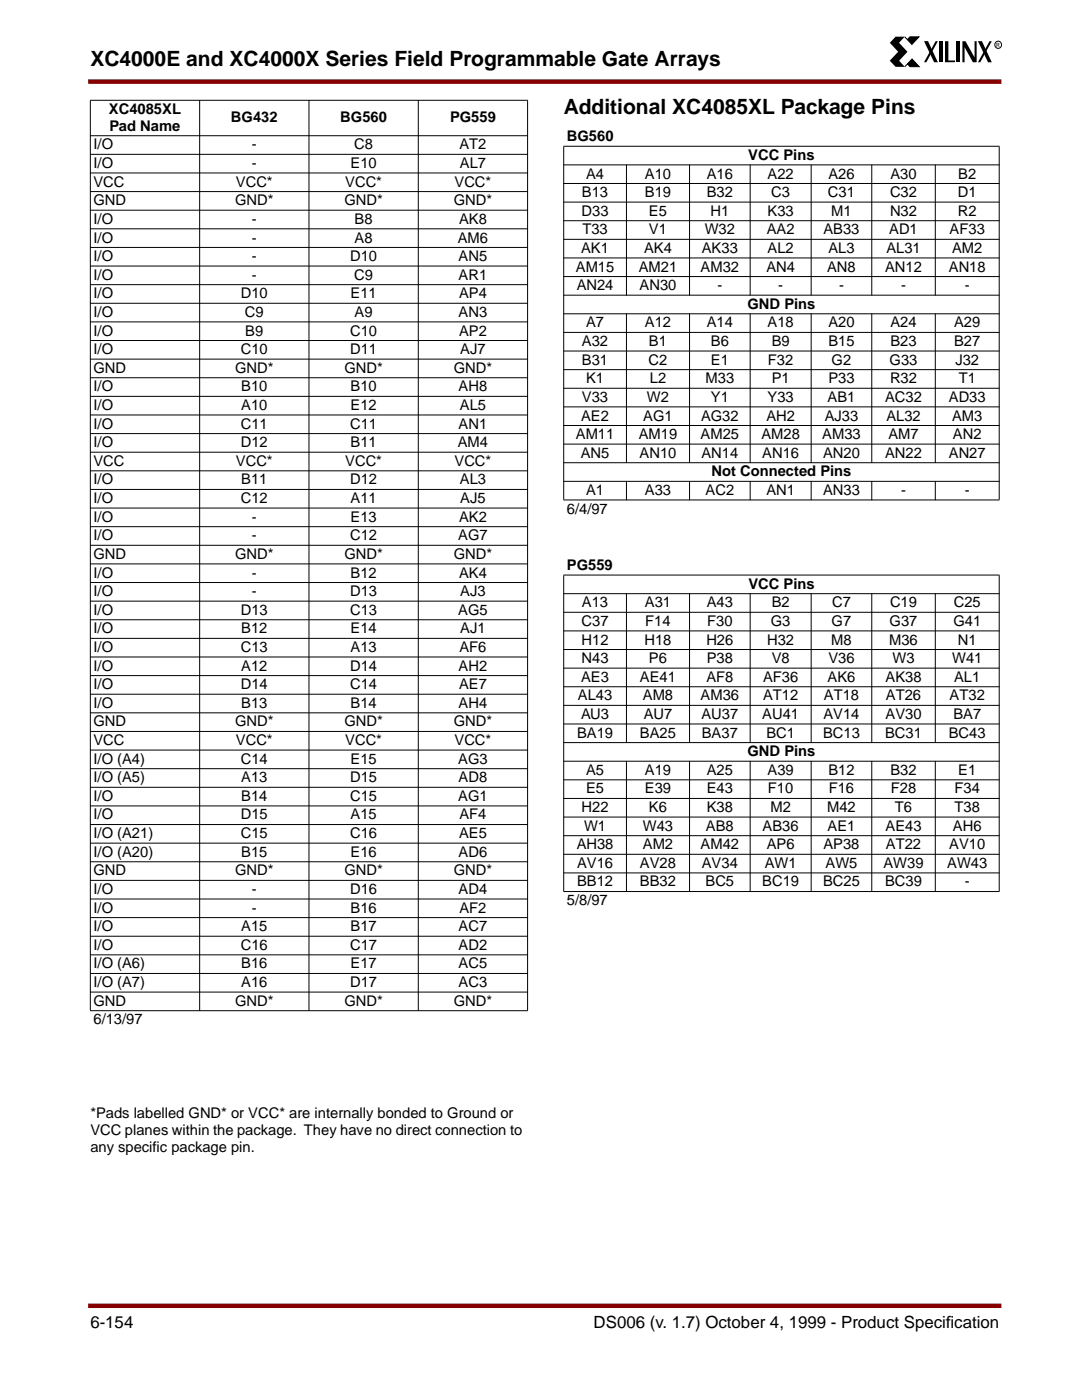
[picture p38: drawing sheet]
<svg xmlns="http://www.w3.org/2000/svg" width="216mm" height="279mm" viewBox="0 0 216 279" stroke-linecap="round" stroke-linejoin="round" font-family="sans-serif">
<defs><g id="words">
<g font-size="4.2">
<text x="18" y="13.1">XC4000E and XC4000X Series Field Programmable Gate Arrays</text>
<text x="112.5" y="22.8">Additional XC4085XL Package Pins</text>
</g>
<g font-size="3.4">
<text x="18" y="265.1">6-154</text>
<text x="118.5" y="265.1">DS006 (v. 1.7) October 4, 1999 - Product Specif</text>
<text x="188.7" y="265.1">ication</text>
</g>
<g font-size="2.9">
<text x="21.7" y="22.7">XC4085XL</text>
<text x="18.7" y="29.8">I/O</text>
<text x="21.9" y="26.1">Pad Name</text>
<text x="46.1" y="24.4">BG432</text>
<text x="50.3" y="29.8">-</text>
<text x="67.9" y="24.4">BG560</text>
<text x="70.7" y="29.8">C8</text>
<text x="89.8" y="24.4">PG559</text>
<text x="91.7" y="29.8">AT2</text>
<text x="113.1" y="28.2">BG560</text>
<text x="18.7" y="33.5">I/O</text>
<text x="50.3" y="33.5">-</text>
<text x="69.9" y="33.5">E10</text>
<text x="91.8" y="33.5">AL7</text>
<text x="116.9" y="35.6">A4</text>
<text x="128.7" y="35.6">A10</text>
<text x="141" y="35.6">A16</text>
<text x="149.3" y="31.9">VCC Pins</text>
<text x="153.2" y="35.6">A22</text>
<text x="165.3" y="35.6">A26</text>
<text x="177.7" y="35.6">A30</text>
<text x="191.2" y="35.6">B2</text>
<text x="18.7" y="37.3">VCC</text>
<text x="18.7" y="41">GND</text>
<text x="46.9" y="41">GND*</text>
<text x="47.1" y="37.3">VCC*</text>
<text x="68.7" y="41">GND*</text>
<text x="68.9" y="37.3">VCC*</text>
<text x="90.5" y="41">GND*</text>
<text x="90.7" y="37.3">VCC*</text>
<text x="116.1" y="39.4">B13</text>
<text x="128.7" y="39.4">B19</text>
<text x="141" y="39.4">B32</text>
<text x="153.9" y="39.4">C3</text>
<text x="165.2" y="39.4">C31</text>
<text x="177.6" y="39.4">C32</text>
<text x="191.1" y="39.4">D1</text>
<text x="18.7" y="44.7">I/O</text>
<text x="50.3" y="44.7">-</text>
<text x="70.8" y="44.7">B8</text>
<text x="91.6" y="44.7">AK8</text>
<text x="116" y="43.1">D33</text>
<text x="116.2" y="46.8">T33</text>
<text x="129.5" y="43.1">E5</text>
<text x="129.5" y="46.8">V1</text>
<text x="140.6" y="46.8">W32</text>
<text x="141.8" y="43.1">H1</text>
<text x="153" y="46.8">AA2</text>
<text x="153.2" y="43.1">K33</text>
<text x="164.3" y="46.8">AB33</text>
<text x="165.9" y="43.1">M1</text>
<text x="177.4" y="46.8">AD1</text>
<text x="177.6" y="43.1">N32</text>
<text x="189.5" y="46.8">AF33</text>
<text x="191.1" y="43.1">R2</text>
<text x="18.7" y="48.4">I/O</text>
<text x="18.7" y="52.1">I/O</text>
<text x="50.3" y="48.4">-</text>
<text x="50.3" y="52.1">-</text>
<text x="69.9" y="52.1">D10</text>
<text x="70.8" y="48.4">A8</text>
<text x="91.4" y="48.4">AM6</text>
<text x="91.5" y="52.1">AN5</text>
<text x="116" y="50.5">AK1</text>
<text x="128.5" y="50.5">AK4</text>
<text x="140" y="50.5">AK33</text>
<text x="153.2" y="50.5">AL2</text>
<text x="165.3" y="50.5">AL3</text>
<text x="176.9" y="50.5">AL31</text>
<text x="190" y="50.5">AM2</text>
<text x="18.7" y="55.8">I/O</text>
<text x="18.7" y="59.5">I/O</text>
<text x="48.1" y="59.5">D10</text>
<text x="50.3" y="55.8">-</text>
<text x="69.9" y="59.5">E11</text>
<text x="70.7" y="55.8">C9</text>
<text x="91.5" y="55.8">AR1</text>
<text x="91.6" y="59.5">AP4</text>
<text x="114.9" y="54.2">AM15</text>
<text x="115.1" y="57.9">AN24</text>
<text x="127.5" y="54.2">AM21</text>
<text x="127.6" y="57.9">AN30</text>
<text x="139.8" y="54.2">AM32</text>
<text x="143.1" y="57.9">-</text>
<text x="152.9" y="54.2">AN4</text>
<text x="155.3" y="57.9">-</text>
<text x="165" y="54.2">AN8</text>
<text x="167.4" y="57.9">-</text>
<text x="176.6" y="54.2">AN12</text>
<text x="179.8" y="57.9">-</text>
<text x="189.3" y="54.2">AN18</text>
<text x="192.5" y="57.9">-</text>
<text x="18.7" y="63.3">I/O</text>
<text x="48.9" y="63.3">C9</text>
<text x="70.8" y="63.3">A9</text>
<text x="91.5" y="63.3">AN3</text>
<text x="116.9" y="65.4">A7</text>
<text x="128.7" y="65.4">A12</text>
<text x="141" y="65.4">A14</text>
<text x="149.2" y="61.6">GND Pins</text>
<text x="153.2" y="65.4">A18</text>
<text x="165.3" y="65.4">A20</text>
<text x="177.7" y="65.4">A24</text>
<text x="190.4" y="65.4">A29</text>
<text x="18.7" y="67">I/O</text>
<text x="18.7" y="70.7">I/O</text>
<text x="48.1" y="70.7">C10</text>
<text x="49" y="67">B9</text>
<text x="69.9" y="67">C10</text>
<text x="69.9" y="70.7">D11</text>
<text x="91.6" y="67">AP2</text>
<text x="91.8" y="70.7">AJ7</text>
<text x="116.1" y="69.1">A32</text>
<text x="129.5" y="69.1">B1</text>
<text x="141.8" y="69.1">B6</text>
<text x="154" y="69.1">B9</text>
<text x="165.3" y="69.1">B15</text>
<text x="177.7" y="69.1">B23</text>
<text x="190.4" y="69.1">B27</text>
<text x="18.7" y="74.4">GND</text>
<text x="46.9" y="74.4">GND*</text>
<text x="68.7" y="74.4">GND*</text>
<text x="90.5" y="74.4">GND*</text>
<text x="116.1" y="72.8">B31</text>
<text x="116.9" y="76.5">K1</text>
<text x="129.4" y="72.8">C2</text>
<text x="129.7" y="76.5">L2</text>
<text x="140.8" y="76.5">M33</text>
<text x="141.8" y="72.8">E1</text>
<text x="153.2" y="72.8">F32</text>
<text x="154" y="76.5">P1</text>
<text x="165.3" y="76.5">P33</text>
<text x="165.9" y="72.8">G2</text>
<text x="177.5" y="72.8">G33</text>
<text x="177.6" y="76.5">R32</text>
<text x="190.6" y="72.8">J32</text>
<text x="191.3" y="76.5">T1</text>
<text x="18.7" y="78.1">I/O</text>
<text x="18.7" y="81.8">I/O</text>
<text x="48.1" y="78.1">B10</text>
<text x="48.1" y="81.8">A10</text>
<text x="69.9" y="78.1">B10</text>
<text x="69.9" y="81.8">E12</text>
<text x="91.5" y="78.1">AH8</text>
<text x="91.8" y="81.8">AL5</text>
<text x="116" y="83.9">AE2</text>
<text x="116.1" y="80.2">V33</text>
<text x="128.4" y="83.9">AG1</text>
<text x="129.1" y="80.2">W2</text>
<text x="139.9" y="83.9">AG32</text>
<text x="141.8" y="80.2">Y1</text>
<text x="152.9" y="83.9">AH2</text>
<text x="153.2" y="80.2">Y33</text>
<text x="164.6" y="83.9">AJ33</text>
<text x="165.1" y="80.2">AB1</text>
<text x="176.6" y="80.2">AC32</text>
<text x="176.9" y="83.9">AL32</text>
<text x="189.3" y="80.2">AD33</text>
<text x="190" y="83.9">AM3</text>
<text x="18.7" y="85.5">I/O</text>
<text x="18.7" y="89.3">I/O</text>
<text x="48.1" y="85.5">C11</text>
<text x="48.1" y="89.3">D12</text>
<text x="69.9" y="85.5">C11</text>
<text x="69.9" y="89.3">B11</text>
<text x="91.3" y="89.3">AM4</text>
<text x="91.5" y="85.5">AN1</text>
<text x="114.9" y="87.6">AM11</text>
<text x="127.5" y="87.6">AM19</text>
<text x="139.8" y="87.6">AM25</text>
<text x="151.9" y="87.6">AM28</text>
<text x="164.1" y="87.6">AM33</text>
<text x="177.3" y="87.6">AM7</text>
<text x="190.1" y="87.6">AN2</text>
<text x="18.7" y="93">VCC</text>
<text x="47.1" y="93">VCC*</text>
<text x="68.9" y="93">VCC*</text>
<text x="90.7" y="93">VCC*</text>
<text x="115.9" y="91.4">AN5</text>
<text x="127.6" y="91.4">AN10</text>
<text x="140" y="91.4">AN14</text>
<text x="142" y="95.1">Not Connected Pins</text>
<text x="152.1" y="91.4">AN16</text>
<text x="164.2" y="91.4">AN20</text>
<text x="176.6" y="91.4">AN22</text>
<text x="189.3" y="91.4">AN27</text>
<text x="18.7" y="96.7">I/O</text>
<text x="18.7" y="100.4">I/O</text>
<text x="48.1" y="100.4">C12</text>
<text x="48.1" y="96.7">B11</text>
<text x="69.9" y="96.7">D12</text>
<text x="69.9" y="100.4">A11</text>
<text x="91.8" y="96.7">AL3</text>
<text x="91.8" y="100.4">AJ5</text>
<text x="116.9" y="98.8">A1</text>
<text x="128.7" y="98.8">A33</text>
<text x="140.8" y="98.8">AC2</text>
<text x="152.9" y="98.8">AN1</text>
<text x="164.2" y="98.8">AN33</text>
<text x="179.8" y="98.8">-</text>
<text x="192.5" y="98.8">-</text>
<text x="18.7" y="104.1">I/O</text>
<text x="18.7" y="107.8">I/O</text>
<text x="50.3" y="104.1">-</text>
<text x="50.3" y="107.8">-</text>
<text x="69.9" y="107.8">C12</text>
<text x="69.9" y="104.1">E13</text>
<text x="91.4" y="107.8">AG7</text>
<text x="91.6" y="104.1">AK2</text>
<text x="113.1" y="102.5">6/4/97</text>
<text x="18.7" y="111.5">GND</text>
<text x="46.9" y="111.5">GND*</text>
<text x="68.7" y="111.5">GND*</text>
<text x="90.5" y="111.5">GND*</text>
<text x="113.1" y="113.8">PG559</text>
<text x="18.7" y="115.3">I/O</text>
<text x="18.7" y="119">I/O</text>
<text x="50.3" y="115.3">-</text>
<text x="50.3" y="119">-</text>
<text x="69.9" y="119">D13</text>
<text x="69.9" y="115.3">B12</text>
<text x="91.6" y="115.3">AK4</text>
<text x="91.8" y="119">AJ3</text>
<text x="149.3" y="117.5">VCC Pins</text>
<text x="18.7" y="122.7">I/O</text>
<text x="48.1" y="122.7">D13</text>
<text x="69.9" y="122.7">C13</text>
<text x="91.4" y="122.7">AG5</text>
<text x="116" y="124.9">C37</text>
<text x="116.1" y="121.2">A13</text>
<text x="128.7" y="121.2">A31</text>
<text x="128.8" y="124.9">F14</text>
<text x="141" y="121.2">A43</text>
<text x="141.1" y="124.9">F30</text>
<text x="153.8" y="124.9">G3</text>
<text x="154" y="121.2">B2</text>
<text x="165.9" y="124.9">G7</text>
<text x="166" y="121.2">C7</text>
<text x="177.5" y="124.9">G37</text>
<text x="177.6" y="121.2">C19</text>
<text x="190.2" y="124.9">G41</text>
<text x="190.3" y="121.2">C25</text>
<text x="18.7" y="126.4">I/O</text>
<text x="18.7" y="130.1">I/O</text>
<text x="48.1" y="130.1">C13</text>
<text x="48.1" y="126.4">B12</text>
<text x="69.9" y="126.4">E14</text>
<text x="69.9" y="130.1">A13</text>
<text x="91.7" y="130.1">AF6</text>
<text x="91.8" y="126.4">AJ1</text>
<text x="116" y="128.6">H12</text>
<text x="128.6" y="128.6">H18</text>
<text x="140.9" y="128.6">H26</text>
<text x="153.1" y="128.6">H32</text>
<text x="165.9" y="128.6">M8</text>
<text x="177.4" y="128.6">M36</text>
<text x="191.1" y="128.6">N1</text>
<text x="18.7" y="133.8">I/O</text>
<text x="18.7" y="137.5">I/O</text>
<text x="48.1" y="137.5">D14</text>
<text x="48.1" y="133.8">A12</text>
<text x="69.9" y="133.8">D14</text>
<text x="69.9" y="137.5">C14</text>
<text x="91.5" y="133.8">AH2</text>
<text x="91.6" y="137.5">AE7</text>
<text x="116" y="136.1">AE3</text>
<text x="116" y="132.3">N43</text>
<text x="127.7" y="136.1">AE41</text>
<text x="129.5" y="132.3">P6</text>
<text x="140.9" y="136.1">AF8</text>
<text x="141" y="132.3">P38</text>
<text x="152.3" y="136.1">AF36</text>
<text x="154" y="132.3">V8</text>
<text x="165.1" y="136.1">AK6</text>
<text x="165.3" y="132.3">V36</text>
<text x="176.7" y="136.1">AK38</text>
<text x="178.1" y="132.3">W3</text>
<text x="190" y="132.3">W41</text>
<text x="190.4" y="136.1">AL1</text>
<text x="18.7" y="141.3">I/O</text>
<text x="48.1" y="141.3">B13</text>
<text x="69.9" y="141.3">B14</text>
<text x="91.5" y="141.3">AH4</text>
<text x="115.3" y="139.8">AL43</text>
<text x="116" y="143.5">AU3</text>
<text x="128.3" y="139.8">AM8</text>
<text x="128.4" y="143.5">AU7</text>
<text x="139.8" y="139.8">AM36</text>
<text x="140" y="143.5">AU37</text>
<text x="152.1" y="143.5">AU41</text>
<text x="152.3" y="139.8">AT12</text>
<text x="164.3" y="143.5">AV14</text>
<text x="164.4" y="139.8">AT18</text>
<text x="176.7" y="143.5">AV30</text>
<text x="176.8" y="139.8">AT26</text>
<text x="189.5" y="139.8">AT32</text>
<text x="190.2" y="143.5">BA7</text>
<text x="18.7" y="145">GND</text>
<text x="18.7" y="148.7">VCC</text>
<text x="46.9" y="145">GND*</text>
<text x="47.1" y="148.7">VCC*</text>
<text x="68.7" y="145">GND*</text>
<text x="68.9" y="148.7">VCC*</text>
<text x="90.5" y="145">GND*</text>
<text x="90.7" y="148.7">VCC*</text>
<text x="115.1" y="147.2">BA19</text>
<text x="127.7" y="147.2">BA25</text>
<text x="140" y="147.2">BA37</text>
<text x="152.9" y="147.2">BC1</text>
<text x="164.2" y="147.2">BC13</text>
<text x="176.6" y="147.2">BC31</text>
<text x="189.3" y="147.2">BC43</text>
<text x="18.7" y="152.4">I/O (A4)</text>
<text x="48.1" y="152.4">C14</text>
<text x="69.9" y="152.4">E15</text>
<text x="91.4" y="152.4">AG3</text>
<text x="116.9" y="154.6">A5</text>
<text x="128.7" y="154.6">A19</text>
<text x="141" y="154.6">A25</text>
<text x="149.2" y="150.9">GND Pins</text>
<text x="153.2" y="154.6">A39</text>
<text x="165.3" y="154.6">B12</text>
<text x="177.7" y="154.6">B32</text>
<text x="191.2" y="154.6">E1</text>
<text x="18.7" y="156.1">I/O (A5)</text>
<text x="18.7" y="159.8">I/O</text>
<text x="48.1" y="156.1">A13</text>
<text x="48.1" y="159.8">B14</text>
<text x="69.9" y="156.1">D15</text>
<text x="69.9" y="159.8">C15</text>
<text x="91.4" y="159.8">AG1</text>
<text x="91.5" y="156.1">AD8</text>
<text x="116.9" y="158.3">E5</text>
<text x="128.7" y="158.3">E39</text>
<text x="141" y="158.3">E43</text>
<text x="153.2" y="158.3">F10</text>
<text x="165.4" y="158.3">F16</text>
<text x="177.8" y="158.3">F28</text>
<text x="190.5" y="158.3">F34</text>
<text x="18.7" y="163.5">I/O</text>
<text x="18.7" y="167.3">I/O (A21)</text>
<text x="48.1" y="163.5">D15</text>
<text x="48.1" y="167.3">C15</text>
<text x="69.9" y="167.3">C16</text>
<text x="69.9" y="163.5">A15</text>
<text x="91.6" y="167.3">AE5</text>
<text x="91.7" y="163.5">AF4</text>
<text x="116" y="162.1">H22</text>
<text x="116.5" y="165.8">W1</text>
<text x="128.3" y="165.8">W43</text>
<text x="129.5" y="162.1">K6</text>
<text x="140.9" y="165.8">AB8</text>
<text x="141" y="162.1">K38</text>
<text x="152.2" y="165.8">AB36</text>
<text x="153.7" y="162.1">M2</text>
<text x="165" y="162.1">M42</text>
<text x="165.1" y="165.8">AE1</text>
<text x="176.7" y="165.8">AE43</text>
<text x="178.6" y="162.1">T6</text>
<text x="190.1" y="165.8">AH6</text>
<text x="190.5" y="162.1">T38</text>
<text x="18.7" y="171">I/O (A20)</text>
<text x="48.1" y="171">B15</text>
<text x="69.9" y="171">E16</text>
<text x="91.5" y="171">AD6</text>
<text x="115.1" y="169.5">AH38</text>
<text x="115.1" y="173.2">AV16</text>
<text x="127.7" y="173.2">AV28</text>
<text x="128.3" y="169.5">AM2</text>
<text x="139.8" y="169.5">AM42</text>
<text x="140" y="173.2">AV34</text>
<text x="152.6" y="173.2">AW1</text>
<text x="153" y="169.5">AP6</text>
<text x="164.3" y="169.5">AP38</text>
<text x="164.7" y="173.2">AW5</text>
<text x="176.3" y="173.2">AW39</text>
<text x="176.8" y="169.5">AT22</text>
<text x="189" y="173.2">AW43</text>
<text x="189.4" y="169.5">AV10</text>
<text x="18.7" y="174.7">GND</text>
<text x="18.7" y="178.4">I/O</text>
<text x="46.9" y="174.7">GND*</text>
<text x="50.3" y="178.4">-</text>
<text x="68.7" y="174.7">GND*</text>
<text x="69.9" y="178.4">D16</text>
<text x="90.5" y="174.7">GND*</text>
<text x="91.5" y="178.4">AD4</text>
<text x="115.1" y="176.9">BB12</text>
<text x="127.7" y="176.9">BB32</text>
<text x="140.8" y="176.9">BC5</text>
<text x="152.1" y="176.9">BC19</text>
<text x="164.2" y="176.9">BC25</text>
<text x="176.6" y="176.9">BC39</text>
<text x="192.5" y="176.9">-</text>
<text x="18.7" y="182.1">I/O</text>
<text x="18.7" y="185.8">I/O</text>
<text x="48.1" y="185.8">A15</text>
<text x="50.3" y="182.1">-</text>
<text x="69.9" y="182.1">B16</text>
<text x="69.9" y="185.8">B17</text>
<text x="91.5" y="185.8">AC7</text>
<text x="91.7" y="182.1">AF2</text>
<text x="113.1" y="180.6">5/8/97</text>
<text x="18.7" y="189.5">I/O</text>
<text x="48.1" y="189.5">C16</text>
<text x="69.9" y="189.5">C17</text>
<text x="91.5" y="189.5">AD2</text>
<text x="18.7" y="193.3">I/O (A6)</text>
<text x="18.7" y="197">I/O (A7)</text>
<text x="48.1" y="193.3">B16</text>
<text x="48.1" y="197">A16</text>
<text x="69.9" y="197">D17</text>
<text x="69.9" y="193.3">E17</text>
<text x="91.5" y="193.3">AC5</text>
<text x="91.5" y="197">AC3</text>
<text x="18.7" y="200.7">GND</text>
<text x="46.9" y="200.7">GND*</text>
<text x="68.7" y="200.7">GND*</text>
<text x="90.5" y="200.7">GND*</text>
<text x="18.7" y="204.4">6/13/97</text>
<text x="18" y="223.2">*Pads labelled GND* or VCC* are internally bonded to Ground or</text>
<text x="18" y="226.5">VCC planes within the package. They have no direct connection to</text>
<text x="18" y="229.9">any specific package pin.</text>
</g>
<text font-size="1.1" x="198.8" y="9.3">R</text>
</g></defs>
<path d="M178.7 7.3h1.8l-1.1 1.2 1.7 1.8-1.7 1.8 1.1 1.2h-1.8l-1.2-1.2 1.7-1.8-1.6-1.8zM184.4 8.2h.8l1.9 4.2h-.7zM186.7 8.2h.4l-2.3 4.2h-.4zM187.3 8.2h.7v4.2h-.7zM188.6 8.2h.6v3.9h1.4v.3h-2zM190.9 8.2h.7v4.2h-.7zM192 8.2h.7l1.8 3.3v-3.3h.4v4.2h-.8l-1.6-3v3h-.5zM195.1 8.2h.8l2 4.2h-.8zM197.5 8.2h.4l-2.3 4.2h-.5z" fill="#000"/>
<path d="M180.5 7.3l.6 .6 .5-.5h1.8l-1.4 1.5zM182 11.8l1.4 1.5h-1.8l-.5-.5-.6 .5z" fill="#000" stroke="#000" stroke-width=".2"/>
<circle cx="199.2" cy="9" r=".7" fill="none" stroke="#000" stroke-width=".2"/>
<path d="M18 16.3h181.4M18 260.6h181.4" fill="none" stroke="#850000" stroke-width=".88"/>
<path d="M18 262.9h181.4v4.3h-181.4z" fill-rule="evenodd" fill="#fff"/>
<g fill="#000" stroke="#000" stroke-width=".2">
<path d="M18 20h87.3zM18 27.1h87.3zM18 30.8h87.3zM18 34.5h87.3zM18 38.2h87.3zM112.4 29.2h87zM112.4 32.9h87zM112.4 36.6h87zM18 41.9h87.3zM18 45.7h87.3zM18 49.4h87.3zM18 53.1h87.3z"/>
<path d="M18 56.8h87.3zM125 32.9v26.1zM137.6 32.9v26.1zM149.7 32.9v26.1zM161.9 32.9v26.1zM174 32.9v26.1zM186.6 32.9v26.1zM112.4 40.3h87zM112.4 44h87zM112.4 47.8h87zM112.4 51.5h87zM112.4 55.2h87z"/>
<path d="M112.4 58.9h87zM18 60.5h87.3zM18 64.2h87.3zM18 68h87.3zM18 71.7h87.3zM18 75.4h87.3zM18 79.1h87.3zM112.4 62.6h87zM112.4 66.3h87zM112.4 70.1h87zM112.4 73.8h87zM112.4 77.5h87z"/>
<path d="M18 82.8h87.3zM18 86.5h87.3zM18 90.2h87.3zM18 94h87.3zM18 97.7h87.3zM112.5 29.2v70.5zM125 62.6v29.8zM125 96v3.8zM137.6 62.6v29.8zM137.6 96v3.8zM149.7 62.6v29.8zM149.7 96v3.8z"/>
<path d="M161.9 62.6v29.8zM161.9 96v3.8zM174 62.6v29.8zM174 96v3.8zM186.6 62.6v29.8zM186.6 96v3.8zM199.4 29.2v70.5zM112.4 81.2h87zM112.4 84.9h87zM112.4 88.6h87zM112.4 92.3h87zM112.4 96.1h87z"/>
<path d="M112.4 99.8h87zM18 101.4h87.3zM18 105.1h87.3zM18 108.8h87.3zM18 112.5h87.3zM18 116.3h87.3zM18 120h87.3zM112.4 114.8h87zM112.4 118.5h87zM18 123.7h87.3zM18 127.4h87.3zM18 131.1h87.3z"/>
<path d="M18 134.8h87.3zM18 138.5h87.3zM112.4 122.2h87zM112.4 125.9h87zM112.4 129.6h87zM112.4 133.3h87zM112.4 137.1h87zM18 142.3h87.3zM18 146h87.3zM18 149.7h87.3zM18 153.4h87.3zM18 157.1h87.3z"/>
<path d="M125 118.4v29.9zM137.6 118.4v29.9zM149.7 118.4v29.9zM161.9 118.4v29.9zM174 118.4v29.9zM186.6 118.4v29.9zM112.4 140.8h87zM112.4 144.5h87zM112.4 148.2h87zM112.4 151.9h87zM112.4 155.6h87zM112.4 159.3h87z"/>
<path d="M18 160.8h87.3zM18 164.6h87.3zM18 168.3h87.3zM18 172h87.3zM18 175.7h87.3zM18 179.4h87.3zM112.5 114.8v63.1zM125 151.9v26.1zM137.6 151.9v26.1zM149.7 151.9v26.1zM161.9 151.9v26.1zM174 151.9v26.1z"/>
<path d="M186.6 151.9v26.1zM199.4 114.8v63.1zM112.4 163.1h87zM112.4 166.8h87zM112.4 170.5h87zM112.4 174.2h87zM112.4 177.9h87zM18 183.1h87.3zM18 186.8h87.3zM18 190.6h87.3zM18 194.3h87.3zM18 198h87.3z"/>
<path d="M18 20.1v181.6zM39.8 20v181.8zM61.7 20v181.8zM83.5 20v181.8zM105.3 20.1v181.6zM18 201.7h87.3z"/>
</g>
<use href="#words"/>
</svg>
